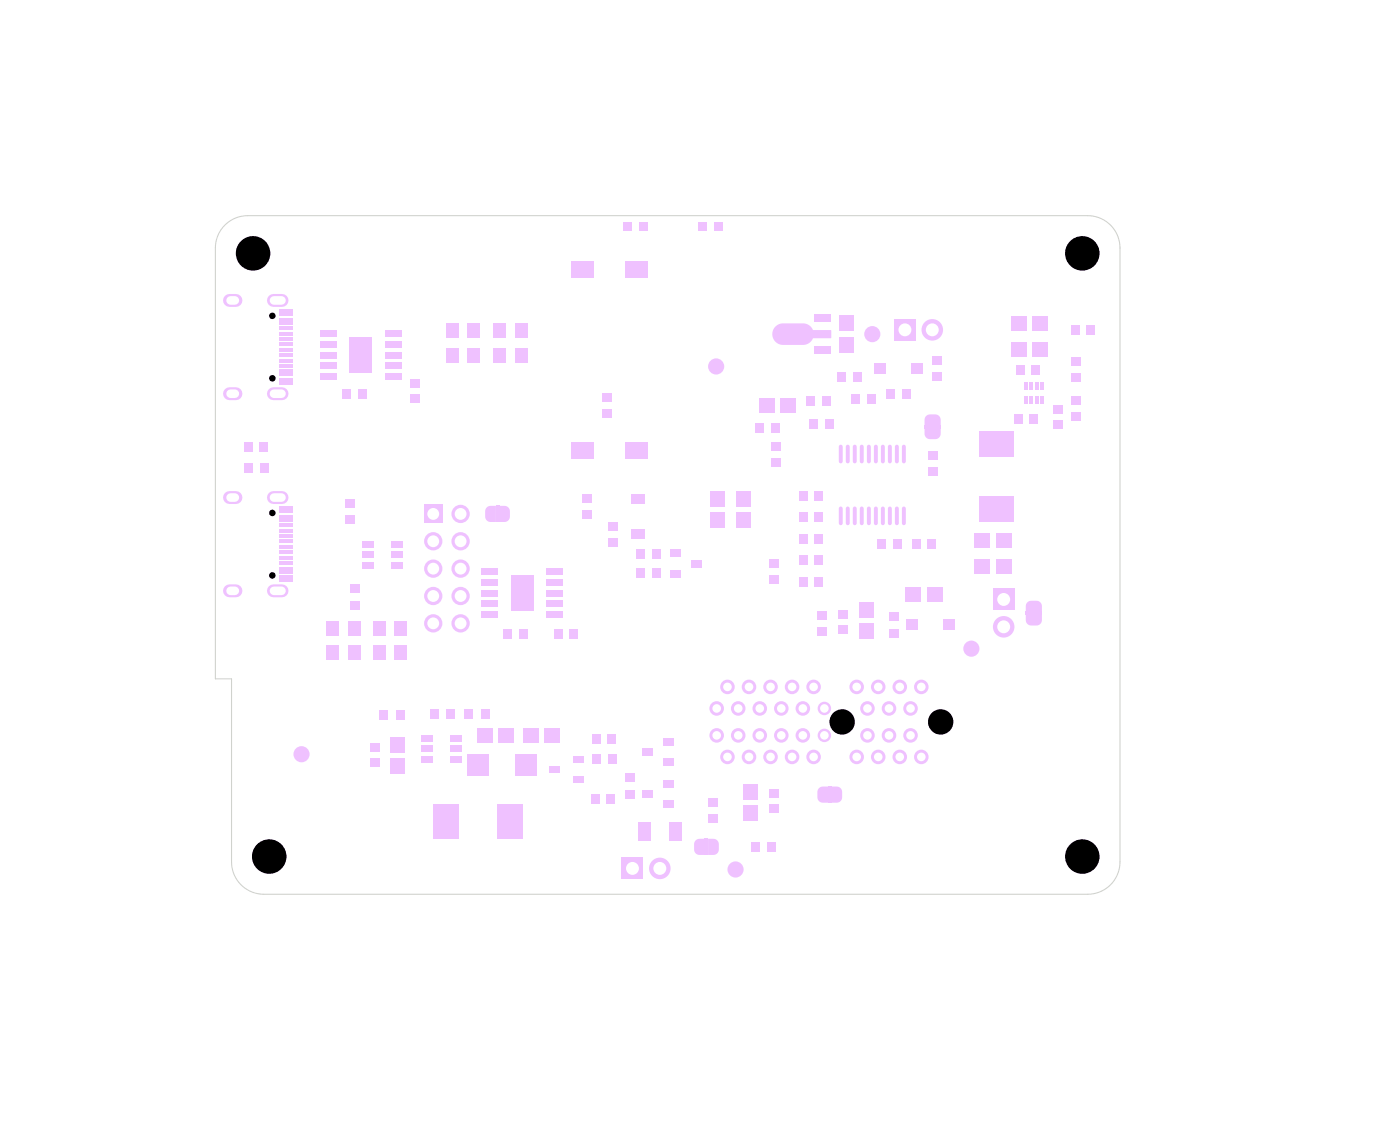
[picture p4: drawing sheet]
<svg xmlns="http://www.w3.org/2000/svg" width="130mm" height="105mm" viewBox="0 0 130 105" stroke-linecap="round" stroke-linejoin="round" font-family="sans-serif">
<g fill="#efc1ff">
<path d="M76.9 73h.3v1.5h-.3z"/>
<path d="M65.4 77.9h.3v1.5h-.3z"/>
<path d="M46 47h.3v1.5h-.3z"/>
<path d="M95.2 56.8h1.6v.3h-1.6z"/>
<path d="M85.8 39.5h1.6v.3h-1.6z"/>
<path d="M95.9 29.3h1.4v1.4h-1.4z"/>
<path d="M93.9 29.3h1.4v1.4h-1.4z"/>
<path d="M24.1 43h.9v.9h-.9z"/>
<path d="M22.6 43h.9v.9h-.9z"/>
<path d="M61.6 74.3h1v.7h-1z"/>
<path d="M61.6 72.4h1v.7h-1z"/>
<path d="M59.6 73.4h1v.6h-1z"/>
<path d="M92.5 49.5h1.4v1.4h-1.4z"/>
<path d="M90.5 49.5h1.4v1.4h-1.4z"/>
<path d="M74.8 36.8h.9v.9h-.9z"/>
<path d="M76.3 36.8h.9v.9h-.9z"/>
<path d="M66.3 20.6h.8v.8h-.8z"/>
<path d="M64.8 20.6h.8v.8h-.8z"/>
<path d="M97.8 37.6h.8v.8h-.8z"/>
<path d="M97.8 39h.8v.8h-.8z"/>
<path d="M41.4 30h1.2v1.4h-1.2z"/>
<path d="M43.4 30h1.2v1.4h-1.2z"/>
<path d="M34.3 70.4h1v.8h-1z"/>
<path d="M34.3 69h1v.8h-1z"/>
<path d="M56.4 68.2h.8v.9h-.8z"/>
<path d="M55 68.2h.8v.9h-.8z"/>
<path d="M79 36.6h.9v.9h-.9z"/>
<path d="M80.5 36.6h.9v.9h-.9z"/>
<path d="M71.5 51.9h.8v.8h-.8z"/>
<path d="M71.5 53.4h.8v.8h-.8z"/>
<path d="M86.2 43.4h.8v.8h-.8z"/>
<path d="M86.2 41.9h.8v.8h-.8z"/>
<path d="M32.1 47.9h.8v.8h-.8z"/>
<path d="M32.1 46.4h.8v.8h-.8z"/>
<path d="M56.3 73.8h.8v.9h-.8z"/>
<path d="M54.9 73.8h.8v.9h-.8z"/>
<path d="M83 29.6h2v2h-2z"/>
<path d="M82.9 50.1h.8v.9h-.8z"/>
<path d="M81.5 50.1h.8v.9h-.8z"/>
<path d="M60.5 52.8h.9v.9h-.9z"/>
<path d="M59 52.8h.9v.9h-.9z"/>
<path d="M70.5 36.9h1.4v1.4h-1.4z"/>
<path d="M72.5 36.9h1.4v1.4h-1.4z"/>
<path d="M50.7 56.8h1.5v.6h-1.5z"/>
<path d="M50.7 55.8h1.5v.6h-1.5z"/>
<path d="M50.7 54.8h1.5v.6h-1.5z"/>
<path d="M50.7 53.8h1.5v.6h-1.5z"/>
<path d="M50.7 52.8h1.5v.6h-1.5z"/>
<path d="M44.7 52.8h1.6v.6h-1.6z"/>
<path d="M44.7 53.8h1.6v.6h-1.6z"/>
<path d="M44.7 54.8h1.6v.6h-1.6z"/>
<path d="M44.7 55.8h1.6v.6h-1.6z"/>
<path d="M44.7 56.8h1.6v.6h-1.6z"/>
<path d="M47.4 53.4h2.1v3.3h-2.1z"/>
<path d="M71.6 41.1h.9v.8h-.9z"/>
<path d="M71.6 42.6h.9v.8h-.9z"/>
<path d="M76.6 38.9h.9v.9h-.9z"/>
<path d="M75.1 38.9h.9v.9h-.9z"/>
<path d="M75.6 47.6h.8v.9h-.8z"/>
<path d="M74.2 47.6h.8v.9h-.8z"/>
<path d="M68.3 45.6h1.4v1.4h-1.4z"/>
<path d="M68.3 47.6h1.4v1.4h-1.4z"/>
<path d="M75.6 45.6h.8v.9h-.8z"/>
<path d="M74.2 45.6h.8v.9h-.8z"/>
<path d="M56 38h.8v.8h-.8z"/>
<path d="M56 36.5h.8v.8h-.8z"/>
<path d="M77.2 73l.7 .1 .3 .2v.8l-.1 .2-.2 .2h-.7z"/>
<path d="M76.1 73.1l.2-.1h.6v1.5h-.7l-.3-.3v-.7z"/>
<path d="M87.6 57.5h1.1v1h-1.1z"/>
<path d="M84.1 57.5h1.1v1h-1.1z"/>
<path d="M58.6 45.8h1.2v.9h-1.2z"/>
<path d="M58.6 49.1h1.2v.9h-1.2z"/>
<path d="M24.1 41.1h.8v.9h-.8z"/>
<path d="M22.7 41.1h.8v.9h-.8z"/>
<path d="M99.5 36.8h.8v.8h-.8z"/>
<path d="M99.5 38.3h.8v.8h-.8z"/>
<path d="M64.6 78.1l.3-.2h.5v1.5h-.5l-.3-.2-.2-.3 .1-.6z"/>
<path d="M65.7 77.9h.7l.3 .3v.7l-.1 .3-.2 .1-.7 .1z"/>
<path d="M95.5 38.5h.8v.9h-.8z"/>
<path d="M94.1 38.5h.9v.9h-.9z"/>
<path d="M34.6 59.9h1.2v1.4h-1.2z"/>
<path d="M36.6 59.9h1.2v1.4h-1.2z"/>
<path d="M46.3 47h.7l.3 .3v.7l-.1 .3-.2 .1-.7 .1z"/>
<path d="M45.2 47.2l.3-.2h.6v1.5h-.6l-.3-.2-.2-.3 .1-.6z"/>
<path d="M79.8 57.9h1.3v1.4h-1.3z"/>
<path d="M79.8 55.9h1.3v1.4h-1.3z"/>
<path d="M59.3 76.4h1.1v1.7h-1.1z"/>
<path d="M62.2 76.4h1.1v1.7h-1.1z"/>
<path d="M41.8 70.2h1.1v.6h-1.1z"/>
<path d="M41.8 69.2h1.1v.6h-1.1z"/>
<path d="M41.8 68.3h1.1v.6h-1.1z"/>
<path d="M39.1 68.3h1.1v.6h-1.1z"/>
<path d="M39.1 69.2h1.1v.6h-1.1z"/>
<path d="M39.1 70.2h1.1v.6h-1.1z"/>
<path d="M79.2 34.6h.9v.9h-.9z"/>
<path d="M77.7 34.6h.9v.9h-.9z"/>
<path d="M30.3 59.9h1.2v1.4h-1.2z"/>
<path d="M32.3 59.9h1.2v1.4h-1.2z"/>
<path d="M86.6 33.1h.8v.8h-.8z"/>
<path d="M86.6 34.6h.8v.8h-.8z"/>
<path d="M70.1 39.3h.9v.9h-.9z"/>
<path d="M71.6 39.3h.9v.9h-.9z"/>
<path d="M75.6 53.6h.8v.9h-.8z"/>
<path d="M74.2 53.6h.8v.9h-.8z"/>
<path d="M57.7 79.6h2v2h-2z"/>
<path d="M75.6 49.6h.8v.9h-.8z"/>
<path d="M74.2 49.6h.8v.9h-.8z"/>
<path d="M47.8 70h2v2h-2z"/>
<path d="M43.4 70h2v2h-2z"/>
<path d="M40.2 74.6h2.4v3.2h-2.4z"/>
<path d="M46.2 74.6h2.4v3.2h-2.4z"/>
<path d="M75.6 51.6h.8v.9h-.8z"/>
<path d="M74.2 51.6h.8v.9h-.8z"/>
<circle cx="100.5" cy="79.5" r="1.6"/>
<circle cx="86.6" cy="30.6" r="1"/>
<circle cx="66.5" cy="34" r=".75"/>
<circle cx="28" cy="70" r=".75"/>
<circle cx="61.3" cy="80.6" r="1"/>
<circle cx="25.3" cy="29.3" r=".3"/>
<circle cx="25.3" cy="35.1" r=".3"/>
</g>
<path d="M21.3 36.6h.6M21.3 27.9h.6M25.4 36.6h.8M25.4 27.9h.8" fill="none" stroke="#efc1ff" stroke-width="1.2"/>
<g fill="#efc1ff">
<path d="M25.9 28.7h1.3v.6h-1.3z"/>
<path d="M25.9 29.5h1.3v.6h-1.3z"/>
<path d="M25.9 30.8h1.3v.3h-1.3z"/>
<path d="M25.9 31.8h1.3v.3h-1.3z"/>
<path d="M25.9 32.3h1.3v.3h-1.3z"/>
<path d="M25.9 33.3h1.3v.3h-1.3z"/>
<path d="M25.9 35.1h1.3v.6h-1.3z"/>
<path d="M25.9 34.3h1.3v.6h-1.3z"/>
<path d="M25.9 33.8h1.3v.3h-1.3z"/>
<path d="M25.9 32.8h1.3v.3h-1.3z"/>
<path d="M25.9 31.3h1.3v.3h-1.3z"/>
<path d="M25.9 30.3h1.3v.3h-1.3z"/>
<path d="M45.8 32.3h1.2v1.4h-1.2z"/>
<path d="M47.8 32.3h1.2v1.4h-1.2z"/>
<path d="M65.8 75.6h.8v.8h-.8z"/>
<path d="M65.8 74.1h.8v.8h-.8z"/>
<path d="M53.1 41.1h2v1.5h-2z"/>
<path d="M58.1 41.1h2v1.5h-2z"/>
<path d="M36.7 66h.9v.9h-.9z"/>
<path d="M35.2 66h.9v.9h-.9z"/>
<path d="M84.1 54.5h1.4v1.4h-1.4z"/>
<path d="M86.1 54.5h1.4v1.4h-1.4z"/>
<path d="M62.2 51h1v.7h-1z"/>
<path d="M62.2 52.9h1v.7h-1z"/>
<path d="M64.2 52h1v.6h-1z"/>
<path d="M48.6 67.6h1.4v1.3h-1.4z"/>
<path d="M50.6 67.6h1.4v1.3h-1.4z"/>
<path d="M82.6 58.4h.8v.8h-.8z"/>
<path d="M82.6 56.9h.8v.8h-.8z"/>
<path d="M95.4 56l.3-.2h.7l.3 .3v.7h-1.5l.1-.6z"/>
<path d="M95.2 57.1h1.5v.7l-.1 .2-.3 .1-.7-.1-.3-.2z"/>
<path d="M58.1 71.8h.8v.8h-.8z"/>
<path d="M58.1 73.3h.8v.8h-.8z"/>
<path d="M96.6 35.5h.3v.7h-.3z"/>
<path d="M96.1 35.5h.3v.7h-.3z"/>
<path d="M95.6 35.5h.3v.7h-.3z"/>
<path d="M95.1 35.5h.3v.7h-.3z"/>
<path d="M95.1 36.8h.3v.7h-.3z"/>
<path d="M95.6 36.8h.3v.7h-.3z"/>
<path d="M96.1 36.8h.3v.7h-.3z"/>
<path d="M96.6 36.8h.3v.7h-.3z"/>
<path d="M54.1 45.9h.8v.8h-.8z"/>
<path d="M54.1 47.4h.8v.8h-.8z"/>
<path d="M52.9 58.4h.8v.9h-.8z"/>
<path d="M51.5 58.4h.8v.9h-.8z"/>
<path d="M99.5 30.2h.8v.9h-.8z"/>
<path d="M100.9 30.2h.8v.9h-.8z"/>
<path d="M56.5 48.5h.8v.8h-.8z"/>
<path d="M56.5 50h.8v.8h-.8z"/>
<path d="M56.4 70h.9v.9h-.9z"/>
<path d="M54.9 70h.9v.9h-.9z"/>
<path d="M65.9 45.6h1.4v1.4h-1.4z"/>
<path d="M65.9 47.6h1.4v1.4h-1.4z"/>
<path d="M41.4 65.9h.9v.8h-.9z"/>
<path d="M39.9 65.9h.9v.8h-.9z"/>
<path d="M44.6 65.9h.9v.8h-.9z"/>
<path d="M43.1 65.9h.9v.8h-.9z"/>
<path d="M77.9 29.3h1.4v1.4h-1.4z"/>
<path d="M77.9 31.3h1.4v1.4h-1.4z"/>
<path d="M34.6 57.6h1.2v1.4h-1.2z"/>
<path d="M36.6 57.6h1.2v1.4h-1.2z"/>
<path d="M71.5 73.2h.8v.8h-.8z"/>
<path d="M71.5 74.6h.8v.8h-.8z"/>
<path d="M61.6 70.4h1v.7h-1z"/>
<path d="M61.6 68.5h1v.7h-1z"/>
<path d="M59.6 69.5h1v.6h-1z"/>
<path d="M46.3 67.6h1.4v1.3h-1.4z"/>
<path d="M44.3 67.6h1.4v1.3h-1.4z"/>
<path d="M32.6 54.3h.8v.8h-.8z"/>
<path d="M32.6 55.8h.8v.8h-.8z"/>
<path d="M69 72.8h1.4v1.4h-1.4z"/>
<path d="M69 74.8h1.4v1.4h-1.4z"/>
<path d="M90.9 40h3.2v2.4h-3.2z"/>
<path d="M90.9 46h3.2v2.4h-3.2z"/>
<path d="M36.3 52.2h1.1v.6h-1.1z"/>
<path d="M36.3 51.2h1.1v.6h-1.1z"/>
<path d="M36.3 50.3h1.1v.6h-1.1z"/>
<path d="M33.6 50.3h1.1v.6h-1.1z"/>
<path d="M33.6 51.2h1.1v.6h-1.1z"/>
<path d="M33.6 52.2h1.1v.6h-1.1z"/>
<path d="M95.8 33.9h.8v.9h-.8z"/>
<path d="M94.4 33.9h.8v.9h-.8z"/>
<path d="M92.5 51.9h1.4v1.4h-1.4z"/>
<path d="M90.5 51.9h1.4v1.4h-1.4z"/>
<path d="M77.8 58h.9v.8h-.9z"/>
<path d="M77.8 56.6h.9v.8h-.9z"/>
<path d="M95.9 31.7h1.4v1.4h-1.4z"/>
<path d="M93.9 31.7h1.4v1.4h-1.4z"/>
<circle cx="25" cy="79.5" r="1.6"/>
<circle cx="23.5" cy="23.5" r="1.6"/>
<circle cx="68.3" cy="80.7" r=".75"/>
<circle cx="100.5" cy="23.5" r="1.6"/>
</g>
<g fill="none" stroke="#efc1ff" stroke-width=".36">
<path d="M78.1 41.5v1.3M78.1 47.2v1.4M78.7 41.5v1.3M78.7 47.2v1.4M79.4 41.5v1.3M79.4 47.2v1.4M80 41.5v1.3M80 47.2v1.4M80.7 41.5v1.3M80.7 47.2v1.4M81.3 41.5v1.3M81.3 47.2v1.4"/>
<path d="M82 41.5v1.3M82 47.2v1.4M82.6 41.5v1.3M82.6 47.2v1.4M83.3 41.5v1.3M83.3 47.2v1.4M83.9 41.5v1.3M83.9 47.2v1.4"/>
</g>
<g fill="#efc1ff">
<path d="M85.8 39.8h1.6l-.1 .7-.1 .2-.3 .1-.7-.1-.3-.2z"/>
<path d="M86 38.6l.3-.1h.6l.3 .1 .1 .3 .1 .6h-1.6l.1-.6z"/>
<path d="M46.7 58.4h.9v.9h-.9z"/>
<path d="M48.2 58.4h.9v.9h-.9z"/>
<path d="M30.3 57.6h1.2v1.4h-1.2z"/>
<path d="M32.3 57.6h1.2v1.4h-1.2z"/>
<path d="M83.7 36.2h.9v.9h-.9z"/>
<path d="M82.2 36.2h.9v.9h-.9z"/>
<path d="M31.7 36.1h.9v.9h-.9z"/>
<path d="M33.2 36.1h.9v.9h-.9z"/>
<path d="M59.4 20.6h.7v.8h-.7z"/>
<path d="M57.8 20.6h.8v.8h-.8z"/>
<path d="M45.8 30h1.2v1.4h-1.2z"/>
<path d="M47.8 30h1.2v1.4h-1.2z"/>
<path d="M75.9 58.3h.8v.8h-.8z"/>
<path d="M75.9 56.8h.8v.8h-.8z"/>
<path d="M92.2 54.7h2v2h-2z"/>
<path d="M53.1 24.3h2v1.5h-2z"/>
<path d="M58.1 24.3h2v1.5h-2z"/>
<path d="M69.7 78.2h.9v.9h-.9z"/>
<path d="M71.2 78.2h.9v.9h-.9z"/>
<path d="M35.7 34.7h1.5v.6h-1.5z"/>
<path d="M35.7 33.7h1.5v.6h-1.5z"/>
<path d="M35.7 32.7h1.5v.6h-1.5z"/>
<path d="M35.7 31.7h1.5v.6h-1.5z"/>
<path d="M35.7 30.7h1.5v.6h-1.5z"/>
<path d="M29.8 30.7h1.4v.6h-1.4z"/>
<path d="M29.8 31.7h1.4v.6h-1.4z"/>
<path d="M29.8 32.7h1.4v.6h-1.4z"/>
<path d="M29.8 33.7h1.4v.6h-1.4z"/>
<path d="M29.8 34.7h1.4v.6h-1.4z"/>
<path d="M32.5 31.3h2v3.3h-2z"/>
<path d="M53.2 72.1h1v.6h-1z"/>
<path d="M53.2 70.2h1v.6h-1z"/>
<path d="M50.9 71.1h1v.6h-1z"/>
<path d="M99.5 33.2h.8v.8h-.8z"/>
<path d="M99.5 34.7h.8v.8h-.8z"/>
<path d="M41.4 32.3h1.2v1.4h-1.2z"/>
<path d="M43.4 32.3h1.2v1.4h-1.2z"/>
<path d="M75.6 32.2h1.5v.7h-1.5z"/>
<path d="M72 30.3l.3-.2 .3-.1h2.2l.4 .3 .3 .3 1.7 .1v.7h-1.7l-.3 .4-.5 .2h-2.2l-.5-.2-.2-.5-.1-.5z"/>
<path d="M75.6 29.2h1.5v.7h-1.5z"/>
<path d="M84.7 50.1h.8v.9h-.8z"/>
<path d="M86.1 50.1h.8v.9h-.8z"/>
<path d="M39.4 46.9h1.7v1.7h-1.7z"/>
<path d="M81.1 33.7h1.1v1h-1.1z"/>
<path d="M84.6 33.7h1.1v1h-1.1z"/>
<path d="M36.3 70.4h1.3v1.4h-1.3z"/>
<path d="M36.3 68.4h1.3v1.4h-1.3z"/>
<circle cx="78.2" cy="67" r="1.17"/>
<circle cx="87.4" cy="67" r="1.17"/>
<circle cx="66.5" cy="65.8" r=".67"/>
<circle cx="67.5" cy="63.8" r=".67"/>
<circle cx="68.5" cy="65.8" r=".67"/>
<circle cx="69.5" cy="63.8" r=".67"/>
<circle cx="70.5" cy="65.8" r=".67"/>
<circle cx="71.5" cy="63.8" r=".67"/>
<circle cx="72.5" cy="65.8" r=".67"/>
<circle cx="73.5" cy="63.8" r=".67"/>
<circle cx="74.5" cy="65.8" r=".67"/>
<circle cx="75.5" cy="63.8" r=".67"/>
<circle cx="76.5" cy="65.8" r=".62"/>
<circle cx="79.5" cy="63.8" r=".67"/>
<circle cx="80.6" cy="65.8" r=".67"/>
<circle cx="81.6" cy="63.8" r=".67"/>
<circle cx="82.6" cy="65.8" r=".67"/>
<circle cx="83.6" cy="63.8" r=".67"/>
<circle cx="84.6" cy="65.8" r=".67"/>
<circle cx="85.6" cy="63.8" r=".67"/>
<circle cx="66.5" cy="68.3" r=".67"/>
<circle cx="67.5" cy="70.3" r=".67"/>
<circle cx="68.5" cy="68.3" r=".67"/>
<circle cx="69.5" cy="70.3" r=".67"/>
<circle cx="70.5" cy="68.3" r=".67"/>
<circle cx="71.5" cy="70.3" r=".67"/>
<circle cx="72.5" cy="68.3" r=".67"/>
<circle cx="73.5" cy="70.3" r=".67"/>
<circle cx="74.5" cy="68.3" r=".67"/>
<circle cx="75.5" cy="70.3" r=".67"/>
<circle cx="76.5" cy="68.3" r=".63"/>
<circle cx="79.5" cy="70.3" r=".67"/>
<circle cx="80.6" cy="68.3" r=".67"/>
<circle cx="81.6" cy="70.3" r=".67"/>
<circle cx="82.6" cy="68.3" r=".67"/>
<circle cx="83.6" cy="70.3" r=".67"/>
<circle cx="84.6" cy="68.3" r=".67"/>
<circle cx="85.6" cy="70.3" r=".67"/>
<circle cx="81" cy="31" r=".75"/>
<circle cx="93.2" cy="58.2" r="1"/>
<circle cx="42.8" cy="47.7" r=".85"/>
<circle cx="40.2" cy="50.3" r=".85"/>
<circle cx="42.8" cy="50.3" r=".85"/>
<circle cx="40.2" cy="52.8" r=".85"/>
<circle cx="42.8" cy="52.8" r=".85"/>
<circle cx="40.2" cy="55.3" r=".85"/>
<circle cx="42.8" cy="55.3" r=".85"/>
<circle cx="40.2" cy="57.9" r=".85"/>
<circle cx="42.8" cy="57.9" r=".85"/>
<circle cx="90.2" cy="60.2" r=".75"/>
<circle cx="25.3" cy="47.6" r=".3"/>
<circle cx="25.3" cy="53.4" r=".3"/>
</g>
<path d="M21.3 54.9h.6M21.3 46.2h.6M25.4 54.9h.8M25.4 46.2h.8" fill="none" stroke="#efc1ff" stroke-width="1.2"/>
<g fill="#efc1ff">
<path d="M25.9 47h1.3v.6h-1.3z"/>
<path d="M25.9 47.8h1.3v.6h-1.3z"/>
<path d="M25.9 49.1h1.3v.3h-1.3z"/>
<path d="M25.9 50.1h1.3v.3h-1.3z"/>
<path d="M25.9 50.6h1.3v.3h-1.3z"/>
<path d="M25.9 51.6h1.3v.3h-1.3z"/>
<path d="M25.9 53.4h1.3v.6h-1.3z"/>
<path d="M25.9 52.6h1.3v.6h-1.3z"/>
<path d="M25.9 52.1h1.3v.3h-1.3z"/>
<path d="M25.9 51.1h1.3v.3h-1.3z"/>
<path d="M25.9 49.6h1.3v.3h-1.3z"/>
<path d="M25.9 48.6h1.3v.3h-1.3z"/>
<path d="M38.1 36.6h.8v.8h-.8z"/>
<path d="M38.1 35.2h.8v.8h-.8z"/>
<path d="M59 51h.9v.9h-.9z"/>
<path d="M60.5 51h.9v.9h-.9z"/>
</g>
<path d="M20.9 20.9a3 3 0 0 1 2.1-.9h78a3 3 0 0 1 3 3v57a3 3 0 0 1-3 3h-76.5a3 3 0 0 1-3-3v-17h-1.5v-40a3 3 0 0 1 .9-2.1z" fill="none" stroke="#d0d2cd" stroke-width=".1"/>
<circle cx="100.5" cy="79.5" r="1.6" fill="#000"/>
<g fill="#fff">
<circle cx="84" cy="30.6" r=".6"/>
<circle cx="86.6" cy="30.6" r=".6"/>
<circle cx="58.7" cy="80.6" r=".6"/>
<circle cx="61.3" cy="80.6" r=".6"/>
</g>
<g fill="#000">
<circle cx="23.5" cy="23.5" r="1.6"/>
<circle cx="25.3" cy="29.3" r=".3"/>
<circle cx="25.3" cy="35.1" r=".3"/>
<circle cx="100.5" cy="23.5" r="1.6"/>
<circle cx="25" cy="79.5" r="1.6"/>
<circle cx="78.2" cy="67" r="1.17"/>
<circle cx="87.4" cy="67" r="1.17"/>
</g>
<path d="M21.4 36.6h.4M21.4 27.9h.4M25.4 36.6h.7M25.4 27.9h.7" fill="none" stroke="#fff" stroke-width=".8"/>
<g fill="#fff">
<circle cx="66.6" cy="65.8" r=".4"/>
<circle cx="67.6" cy="63.8" r=".4"/>
<circle cx="68.6" cy="65.8" r=".4"/>
<circle cx="69.6" cy="63.8" r=".4"/>
<circle cx="70.6" cy="65.8" r=".4"/>
<circle cx="71.6" cy="63.8" r=".4"/>
<circle cx="72.6" cy="65.8" r=".4"/>
<circle cx="73.5" cy="63.8" r=".4"/>
<circle cx="74.5" cy="65.8" r=".4"/>
<circle cx="75.5" cy="63.8" r=".4"/>
<circle cx="76.5" cy="65.8" r=".4"/>
<circle cx="79.5" cy="63.8" r=".4"/>
<circle cx="80.5" cy="65.8" r=".4"/>
<circle cx="81.5" cy="63.8" r=".4"/>
<circle cx="82.5" cy="65.8" r=".4"/>
<circle cx="83.5" cy="63.8" r=".4"/>
<circle cx="84.5" cy="65.8" r=".4"/>
<circle cx="85.5" cy="63.8" r=".4"/>
<circle cx="66.6" cy="68.3" r=".4"/>
<circle cx="67.6" cy="70.3" r=".4"/>
<circle cx="68.6" cy="68.3" r=".4"/>
<circle cx="69.6" cy="70.3" r=".4"/>
<circle cx="70.6" cy="68.3" r=".4"/>
<circle cx="71.6" cy="70.3" r=".4"/>
<circle cx="72.6" cy="68.3" r=".4"/>
<circle cx="73.5" cy="70.3" r=".4"/>
<circle cx="74.5" cy="68.3" r=".4"/>
<circle cx="75.5" cy="70.3" r=".4"/>
<circle cx="76.5" cy="68.3" r=".4"/>
<circle cx="79.5" cy="70.3" r=".4"/>
<circle cx="80.5" cy="68.3" r=".4"/>
<circle cx="81.5" cy="70.3" r=".4"/>
<circle cx="82.5" cy="68.3" r=".4"/>
<circle cx="83.5" cy="70.3" r=".4"/>
<circle cx="84.5" cy="68.3" r=".4"/>
<circle cx="85.5" cy="70.3" r=".4"/>
<circle cx="93.2" cy="55.7" r=".6"/>
<circle cx="93.2" cy="58.2" r=".6"/>
<circle cx="40.2" cy="47.7" r=".55"/>
<circle cx="42.8" cy="47.7" r=".55"/>
<circle cx="40.2" cy="50.3" r=".55"/>
<circle cx="42.8" cy="50.3" r=".55"/>
<circle cx="40.2" cy="52.8" r=".55"/>
<circle cx="42.8" cy="52.8" r=".55"/>
<circle cx="40.2" cy="55.3" r=".55"/>
<circle cx="42.8" cy="55.3" r=".55"/>
<circle cx="40.2" cy="57.9" r=".55"/>
<circle cx="42.8" cy="57.9" r=".55"/>
</g>
<g fill="#000">
<circle cx="25.3" cy="53.4" r=".3"/>
<circle cx="25.3" cy="47.6" r=".3"/>
</g>
<path d="M21.4 54.9h.4M21.4 46.2h.4M25.4 54.9h.7M25.4 46.2h.7" fill="none" stroke="#fff" stroke-width=".8"/>
</svg>
